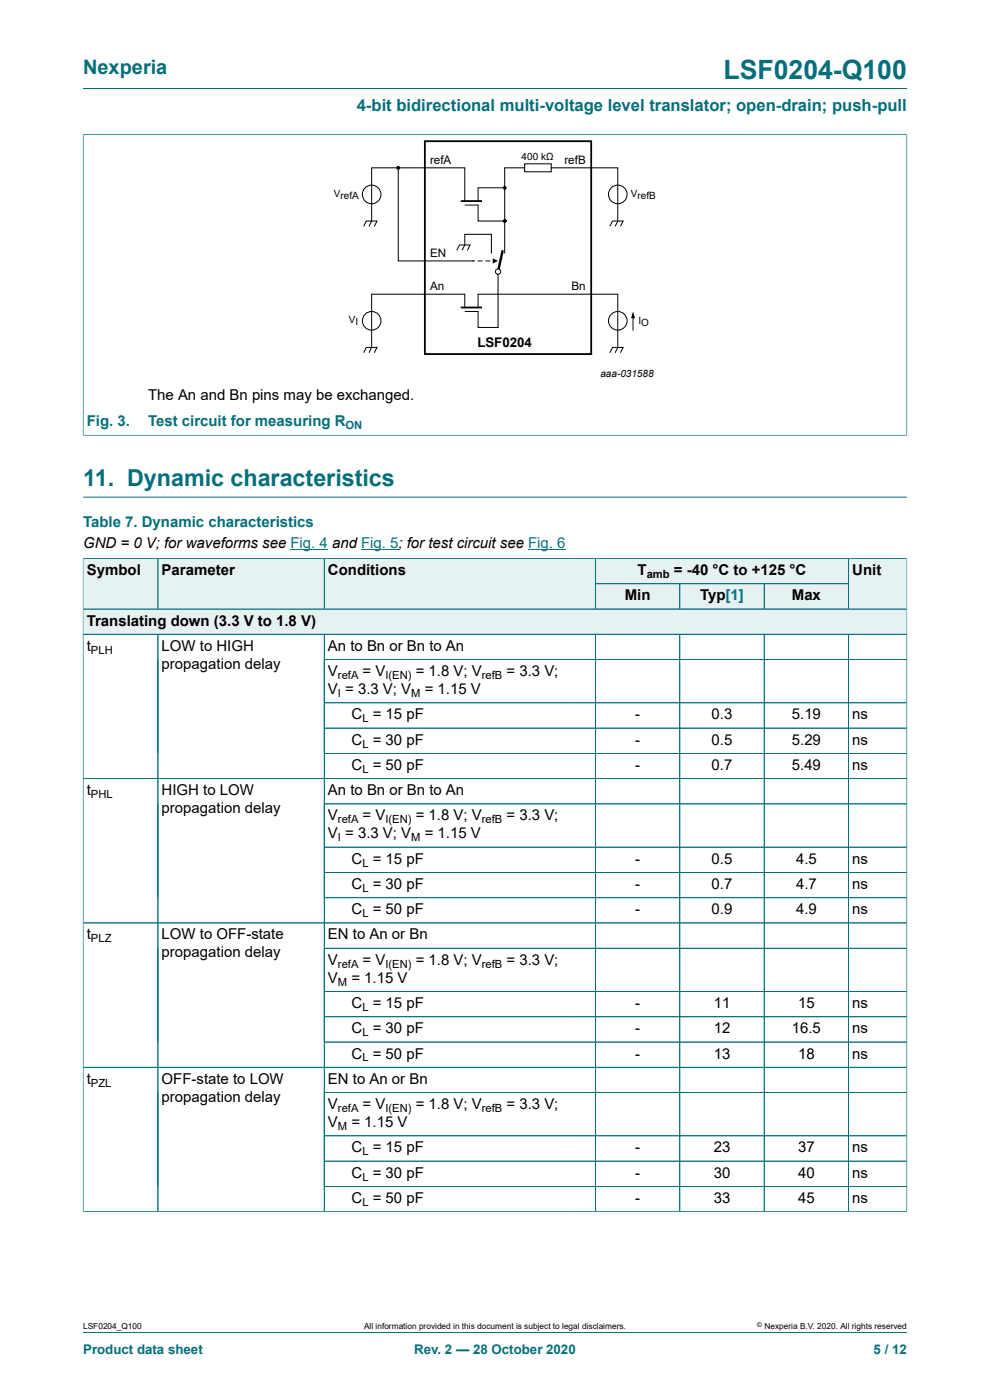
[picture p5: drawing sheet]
<svg xmlns="http://www.w3.org/2000/svg" width="210mm" height="297mm" viewBox="0 0 210 297" stroke-linecap="round" stroke-linejoin="round" font-family="sans-serif">
<defs><g id="words">
<text font-size="5.6" fill="#036f7b" x="153.5" y="16.8">LSF0204-Q100</text>
<text font-size="4.9" fill="#036f7b" x="17.6" y="103.1">11. Dynamic characteristics</text>
<text font-size="4.2" fill="#036f7b" x="17.6" y="15.6">Nexperia</text>
<text font-size="3.5" fill="#036f7b" x="75.7" y="23.7">4-bit bidirectional multi-voltage level translator; open-drain; push-pull</text>
<g font-size="3.2">
<text x="31.4" y="84.9">The An and Bn pins may be exchanged.</text>
<text x="17.6" y="116.3">GND = 0 V; for waveforms see Fig. 4 and Fig. 5; for test circuit see Fig. 6</text>
<text x="18.4" y="122">Symbol</text>
<text x="34.3" y="122">Parameter</text>
<text x="69.6" y="122">Conditions</text>
<text x="135.3" y="122">T</text>
<text x="143" y="122">= -40 °C to +125 °C</text>
<text x="180.8" y="122">Unit</text>
<text x="132.5" y="127.3">Min</text>
<text x="148.5" y="127.3">Typ[1]</text>
<text x="168" y="127.3">Max</text>
<text x="18.4" y="132.7">Translating down (3.3 V to 1.8 V)</text>
<text x="18.4" y="138.1">t</text>
<text x="34.3" y="138.1">LOW to HIGH</text>
<text x="34.3" y="141.9">propagation delay</text>
<text x="69.6" y="138.1">An to Bn or Bn to An</text>
<text x="69.6" y="143.4">V</text>
<text x="76.9" y="143.4">= V</text>
<text x="88.2" y="143.4">= 1.8 V; V</text>
<text x="107.4" y="143.4">= 3.3 V;</text>
<text x="69.6" y="147.2">V = 3.3 V; V</text>
<text x="90.1" y="147.2">= 1.15 V</text>
<text x="74.6" y="152.6">C = 15 pF</text>
<text x="134.7" y="152.6">-</text>
<text x="150.9" y="152.6">0.3</text>
<text x="168" y="152.6">5.19</text>
<text x="180.8" y="152.6">ns</text>
<text x="74.6" y="158">C = 30 pF</text>
<text x="134.7" y="158">-</text>
<text x="150.9" y="158">0.5</text>
<text x="168" y="158">5.29</text>
<text x="180.8" y="158">ns</text>
<text x="74.6" y="163.3">C = 50 pF</text>
<text x="134.7" y="163.3">-</text>
<text x="150.9" y="163.3">0.7</text>
<text x="168" y="163.3">5.49</text>
<text x="180.8" y="163.3">ns</text>
<text x="18.4" y="168.7">t</text>
<text x="34.3" y="168.7">HIGH to LOW</text>
<text x="34.3" y="172.5">propagation delay</text>
<text x="69.6" y="168.7">An to Bn or Bn to An</text>
<text x="69.6" y="174">V</text>
<text x="69.6" y="177.9">V = 3.3 V; V</text>
<text x="76.9" y="174">= V</text>
<text x="88.2" y="174">= 1.8 V; V</text>
<text x="90.1" y="177.9">= 1.15 V</text>
<text x="107.4" y="174">= 3.3 V;</text>
<text x="74.6" y="183.2">C = 15 pF</text>
<text x="134.7" y="183.2">-</text>
<text x="150.9" y="183.2">0.5</text>
<text x="168.9" y="183.2">4.5</text>
<text x="180.8" y="183.2">ns</text>
<text x="74.6" y="188.6">C = 30 pF</text>
<text x="134.7" y="188.6">-</text>
<text x="150.9" y="188.6">0.7</text>
<text x="168.9" y="188.6">4.7</text>
<text x="180.8" y="188.6">ns</text>
<text x="74.6" y="193.9">C = 50 pF</text>
<text x="134.7" y="193.9">-</text>
<text x="150.9" y="193.9">0.9</text>
<text x="168.9" y="193.9">4.9</text>
<text x="180.8" y="193.9">ns</text>
<text x="18.4" y="199.3">t</text>
<text x="34.3" y="199.3">LOW to OFF-state</text>
<text x="34.3" y="203.1">propagation delay</text>
<text x="69.6" y="199.3">EN to An or Bn</text>
<text x="69.6" y="204.7">V</text>
<text x="69.6" y="208.5">V</text>
<text x="74.5" y="208.5">= 1.15 V</text>
<text x="76.9" y="204.7">= V</text>
<text x="88.2" y="204.7">= 1.8 V; V</text>
<text x="107.4" y="204.7">= 3.3 V;</text>
<text x="74.6" y="213.8">C = 15 pF</text>
<text x="134.7" y="213.8">-</text>
<text x="151.4" y="213.8">11</text>
<text x="169.3" y="213.8">15</text>
<text x="180.8" y="213.8">ns</text>
<text x="74.6" y="219.2">C = 30 pF</text>
<text x="134.7" y="219.2">-</text>
<text x="151.4" y="219.2">12</text>
<text x="168" y="219.2">16.5</text>
<text x="180.8" y="219.2">ns</text>
<text x="74.6" y="224.6">C = 50 pF</text>
<text x="134.7" y="224.6">-</text>
<text x="151.4" y="224.6">13</text>
<text x="169.3" y="224.6">18</text>
<text x="180.8" y="224.6">ns</text>
<text x="18.4" y="229.9">t</text>
<text x="34.3" y="229.9">OFF-state to LOW</text>
<text x="34.3" y="233.7">propagation delay</text>
<text x="69.6" y="229.9">EN to An or Bn</text>
<text x="69.6" y="235.3">V</text>
<text x="69.6" y="239.1">V</text>
<text x="74.5" y="239.1">= 1.15 V</text>
<text x="76.9" y="235.3">= V</text>
<text x="88.2" y="235.3">= 1.8 V; V</text>
<text x="107.4" y="235.3">= 3.3 V;</text>
<text x="74.6" y="244.5">C = 15 pF</text>
<text x="134.7" y="244.5">-</text>
<text x="151.4" y="244.5">23</text>
<text x="169.3" y="244.5">37</text>
<text x="180.8" y="244.5">ns</text>
<text x="74.6" y="249.8">C = 30 pF</text>
<text x="134.7" y="249.8">-</text>
<text x="151.4" y="249.8">30</text>
<text x="169.3" y="249.8">40</text>
<text x="180.8" y="249.8">ns</text>
<text x="74.6" y="255.2">C = 50 pF</text>
<text x="134.7" y="255.2">-</text>
<text x="151.4" y="255.2">33</text>
<text x="169.3" y="255.2">45</text>
<text x="180.8" y="255.2">ns</text>
</g>
<g font-size="3.2" fill="#036f7b">
<text x="18.4" y="90.5">Fig. 3.</text>
<text x="31.4" y="90.5">Test circuit for measuring R</text>
<text x="17.6" y="111.8">Table 7. Dynamic characteristics</text>
</g>
<text font-size="2.8" x="101.3" y="73.7">LSF0204</text>
<g font-size="2.8" fill="#036f7b">
<text x="17.6" y="287.2">Product data sheet</text>
<text x="87.9" y="287.2">Rev. 2 — 28 October 2020</text>
<text x="185.3" y="287.2">5 / 12</text>
</g>
<g font-size="2.5">
<text x="91.2" y="34.8">refA</text>
<text x="119.7" y="34.8">refB</text>
<text x="91.2" y="54.5">EN</text>
<text x="91.2" y="61.5">An</text>
<text x="121.2" y="61.5">Bn</text>
</g>
<text font-size="2.4" fill="#036f7b" x="73.3" y="91.1">ON</text>
<g font-size="2.4">
<text x="137.2" y="122.6">amb</text>
<text x="19.3" y="138.7">PLH</text>
<text x="71.7" y="144">refA</text>
<text x="71.7" y="147.9">I</text>
<text x="81.8" y="144">I(EN)</text>
<text x="87.2" y="147.9">M</text>
<text x="102.2" y="144">refB</text>
<text x="76.9" y="153.2">L</text>
<text x="76.9" y="158.6">L</text>
<text x="76.9" y="163.9">L</text>
<text x="19.3" y="169.3">PHL</text>
<text x="71.7" y="174.7">refA</text>
<text x="71.7" y="178.5">I</text>
<text x="81.8" y="174.7">I(EN)</text>
<text x="87.2" y="178.5">M</text>
<text x="102.2" y="174.7">refB</text>
<text x="76.9" y="183.8">L</text>
<text x="76.9" y="189.2">L</text>
<text x="76.9" y="194.6">L</text>
<text x="19.3" y="199.9">PLZ</text>
<text x="71.7" y="205.3">refA</text>
<text x="71.7" y="209.1">M</text>
<text x="81.8" y="205.3">I(EN)</text>
<text x="102.2" y="205.3">refB</text>
<text x="76.9" y="214.5">L</text>
<text x="76.9" y="219.8">L</text>
<text x="76.9" y="225.2">L</text>
<text x="19.3" y="230.5">PZL</text>
<text x="71.7" y="235.9">refA</text>
<text x="71.7" y="239.7">M</text>
<text x="81.8" y="235.9">I(EN)</text>
<text x="102.2" y="235.9">refB</text>
<text x="76.9" y="245.1">L</text>
<text x="76.9" y="250.4">L</text>
<text x="76.9" y="255.8">L</text>
</g>
<g font-size="2.1">
<text x="110.7" y="33.9">400 kΩ</text>
<text x="70.8" y="41.8">VrefA</text>
<text x="133.8" y="41.8">VrefB</text>
<text x="74" y="68.6">VI</text>
<text x="135.4" y="68.8">IO</text>
<text x="127.4" y="79.9">aaa-031588</text>
</g>
<g font-size="1.8">
<text x="17.6" y="282">LSF0204_Q100</text>
<text x="77.2" y="282">All information provided in this document is subject to legal disclaimers.</text>
<text x="162.2" y="282">Nexperia B.V. 2020. All rights reserved</text>
</g>
<text font-size="1.4" x="160.6" y="281.6">©</text>
</g></defs>
<path d="M17.6 18.8h174.8M17.6 28.6h174.8M17.6 28.5v63.9M192.4 28.5v63.9M17.6 92.3h174.8" fill="none" stroke="#036f7b" stroke-width=".21"/>
<path d="M77.1 48l.6-1.1h2.3l-.6 1.1M78.8 46.9l-.5 1.1M96.9 53.1l.6-1.1h2.2l-.5 1.1M98.6 52l-.6 1.1" fill="none" stroke="#000" stroke-width=".21"/>
<path d="M106.6 53.1l-1 4.5" fill="none" stroke="#000" stroke-width=".51"/>
<circle cx="105.6" cy="57.6" r=".56" fill="#fefefe"/>
<g fill="none" stroke="#000" stroke-width=".21">
<path d="M84.5 35.6v19.8h16.1M107.1 39.8h-5.7v2.9M111.3 35.6h-4.2v18.1M111.3 34.8h5.6v1.6h-5.6zM116.9 35.6h14.1v11.3l-.5 1.1M98.6 52v-2.3h5.6v4M98.6 42.7v-7.1h-19.8v11.3M98.6 43.5h2.8v3.4h5.7M101.5 55.4h.8M103.1 55.4h.8M104.7 55.4h.4M105.6 58.2v11.3h-4.2v-3.4h-2.8"/>
<path d="M129.4 48l.5-1.1h2.3l-.6 1.1M77.1 74.8l.6-1.1h2.3l-.6 1.1M98.6 65.2v-2.8h-19.8v11.3l-.5 1.1M101.4 65.2v-2.8h29.6v11.3l-.5 1.1M129.4 74.8l.5-1.1h2.3l-.6 1.1M134.3 67.2v2.8"/>
<circle cx="78.8" cy="41.2" r="1.97"/>
<circle cx="105.6" cy="57.6" r=".56"/>
<circle cx="131" cy="41.2" r="1.98"/>
<circle cx="78.8" cy="68.1" r="1.97"/>
<circle cx="131" cy="68.1" r="1.98"/>
</g>
<g fill="#000">
<path d="M104.5 54.8l1.1 .6-1.1 .5zM134.3 66.1l.4 1.4h-.8z"/>
<circle cx="84.5" cy="35.6" r=".28"/>
<circle cx="107.1" cy="39.8" r=".28"/>
<circle cx="107.1" cy="46.9" r=".28"/>
</g>
<path d="M90.1 30h35.3v45.1h-35.3zM97.7 42.7h4.6M97.7 65.2h4.6" fill="none" stroke="#000" stroke-width=".38"/>
<g fill="none" stroke="#000" stroke-width=".25">
<circle cx="84.5" cy="35.6" r=".28"/>
<circle cx="107.1" cy="39.8" r=".28"/>
<circle cx="107.1" cy="46.9" r=".28"/>
</g>
<path d="M17.6 28.6v63.7M17.7 28.6h174.6M192.4 28.6v63.7M17.7 92.3h174.6M17.6 105.5h174.8M126.3 118.5h53.7v5.3h-53.7z" fill="none" stroke="#036f7b" stroke-width=".21"/>
<path d="M61.6 116.7h8M76.6 116.7h7.9M112 116.7h8" fill="none" stroke="#00f" stroke-width=".21"/>
<path d="M126.4 118.5h53.5v5.3h-53.5z" fill="#e6f1f2"/>
<path d="M17.6 118.4v10.8h15.9v-10.7h-15.9" fill="none" stroke="#036f7b" stroke-width=".21"/>
<path d="M17.7 118.5h15.7v10.6h-15.7z" fill="#e6f1f2"/>
<path d="M33.5 118.5h35.3v10.7h-35.3z" fill="none" stroke="#036f7b" stroke-width=".21"/>
<path d="M33.6 118.5h35.1v10.6h-35.1z" fill="#e6f1f2"/>
<path d="M121.7 118.5h-52.9v10.7h52.9" fill="none" stroke="#036f7b" stroke-width=".21"/>
<path d="M68.9 118.5h52.8v10.6h-52.8z" fill="#e6f1f2"/>
<path d="M121.7 118.5h4.6v10.7h-4.6" fill="none" stroke="#036f7b" stroke-width=".21"/>
<g fill="#e6f1f2">
<path d="M121.7 118.5h4.5v10.6h-4.5z"/>
<path d="M126.4 123.9h17.7v5.2h-17.7z"/>
</g>
<path d="M126.3 123.8h17.9v5.4h-17.9z" fill="none" stroke="#036f7b" stroke-width=".21"/>
<path d="M144.3 123.9h17.7v5.2h-17.7z" fill="#e6f1f2"/>
<path d="M144.2 123.8h17.9v5.4h-17.9z" fill="none" stroke="#036f7b" stroke-width=".21"/>
<path d="M162.2 123.9h17.7v5.2h-17.7z" fill="#e6f1f2"/>
<path d="M192.4 118.4v10.8h-30.3v-5.4h17.9M192.4 118.5h-12.4v10.7" fill="none" stroke="#036f7b" stroke-width=".21"/>
<path d="M180.1 118.5h12.2v10.6h-12.2z" fill="#e6f1f2"/>
<path d="M17.6 129.2h174.8v5.4h-174.8z" fill="none" stroke="#036f7b" stroke-width=".21"/>
<path d="M17.7 129.3h174.6v5.2h-174.6z" fill="#e6f1f2"/>
<g fill="none" stroke="#036f7b" stroke-width=".21">
<path d="M17.6 118.5v138.6M17.7 118.5h174.6M33.5 118.5v10.6M68.8 118.5v10.6M126.3 118.5v10.6M180 118.5v10.6M192.4 118.5v138.6M17.6 134.6h174.8M17.7 129.2h174.6M33.5 134.6v122.4M68.8 134.6v122.4M126.3 134.6v122.4"/>
<path d="M126.4 123.8h53.5M144.2 123.9v5.2M144.2 134.6v122.4M162.1 123.9v5.2M162.1 134.6v122.4M180 134.6v122.4M192.4 139.9h-123.6M68.8 149.1h123.6M68.8 154.5h123.6M192.4 159.8h-123.6M68.8 170.5h123.6M68.8 179.7h123.6"/>
<path d="M192.4 165.2h-174.8M68.8 190.4h123.6M192.4 185.1h-123.6M192.4 195.8h-174.8M68.8 210.3h123.6M192.4 201.2h-123.6M192.4 215.7h-123.6M68.8 221.1h123.6M192.4 226.4h-174.8M192.4 231.8h-123.6M17.6 257h174.8M68.8 241h123.6"/>
<path d="M192.4 246.3h-123.6M192.4 251.7h-123.6M17.6 282.6h174.8"/>
</g>
<use href="#words"/>
</svg>
